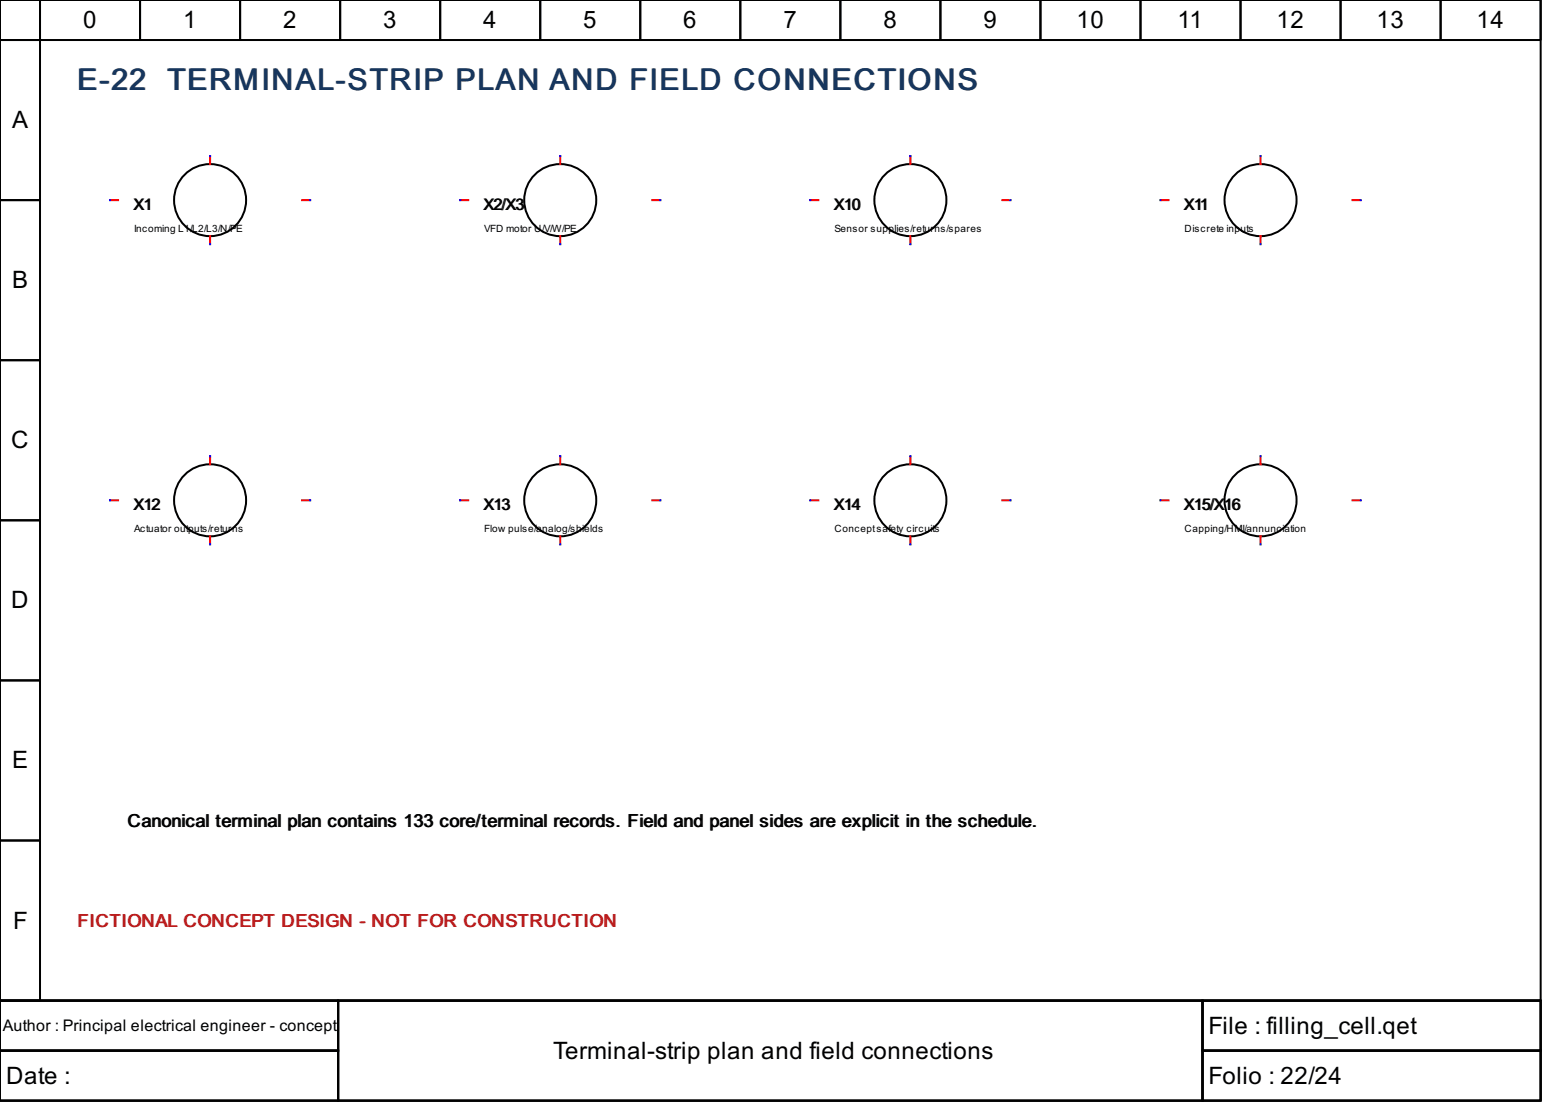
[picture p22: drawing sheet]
<svg xmlns="http://www.w3.org/2000/svg" width="204mm" height="146mm" viewBox="0 0 204 146" stroke-linecap="round" stroke-linejoin="round" font-family="sans-serif">
<defs><g id="words">
<g font-size="4" fill="#17365d">
<text x="10.2" y="11.9">E-22</text>
<text x="22.1" y="11.9">TERMINAL-STRIP PLAN AND FIELD CONNECTIONS</text>
</g>
<g font-size="3.2">
<text x="11" y="3.7">0</text>
<text x="24.2" y="3.7">1</text>
<text x="37.4" y="3.7">2</text>
<text x="50.7" y="3.7">3</text>
<text x="63.9" y="3.7">4</text>
<text x="77.1" y="3.7">5</text>
<text x="90.4" y="3.7">6</text>
<text x="103.6" y="3.7">7</text>
<text x="116.8" y="3.7">8</text>
<text x="130" y="3.7">9</text>
<text x="142.3" y="3.7">10</text>
<text x="155.7" y="3.7">11</text>
<text x="168.8" y="3.7">12</text>
<text x="182" y="3.7">13</text>
<text x="195.3" y="3.7">14</text>
<text x="1.6" y="16.9">A</text>
<text x="1.6" y="38.1">B</text>
<text x="1.5" y="59.3">C</text>
<text x="1.5" y="80.4">D</text>
<text x="1.6" y="101.6">E</text>
<text x="1.7" y="122.8">F</text>
<text x="159.8" y="136.7">File : filling_cell.qet</text>
<text x=".8" y="143.3">Date :</text>
<text x="73.2" y="140">Terminal-strip plan and field connections</text>
<text x="159.8" y="143.3">Folio : 22/24</text>
</g>
<text font-size="2.4" x="16.8" y="109.3">Canonical terminal plan contains 133 core/terminal records. Field and panel sides are explicit in the schedule.</text>
<text font-size="2.4" fill="#b91c1c" x="10.2" y="122.5">FICTIONAL CONCEPT DESIGN - NOT FOR CONSTRUCTION</text>
<g font-size="2.1">
<text x="17.7" y="27.8">X1</text>
<text x="64" y="27.8">X2/X3</text>
<text x="110.3" y="27.8">X10</text>
<text x="156.6" y="27.8">X11</text>
<text x="17.7" y="67.5">X12</text>
<text x="64" y="67.5">X13</text>
<text x="110.3" y="67.5">X14</text>
<text x="156.5" y="67.5">X15/X16</text>
<text x=".4" y="136.3">Author : Principal electrical engineer - concept</text>
</g>
<g font-size="1.3">
<text x="17.7" y="30.7">Incoming L1/L2/L3/N/PE</text>
<text x="64" y="30.7">VFD motor U/V/W/PE</text>
<text x="110.3" y="30.7">Sensor supplies/returns/spares</text>
<text x="156.6" y="30.7">Discrete inputs</text>
<text x="17.7" y="70.4">Actuator outputs/returns</text>
<text x="64" y="70.4">Flow pulse/analog/shields</text>
<text x="110.3" y="70.4">Conceptsafety circuits</text>
<text x="156.6" y="70.4">Capping/HMI/annunciation</text>
</g>
</g></defs>
<g fill="none" stroke="#000" stroke-width=".26">
<path d="M0 0h203.7v132.3h-203.7zM0 0h5.3v5.3h-5.3zM0 5.3h5.3v21.2h-5.3zM5.3 0h13.2v5.3h-13.2zM18.5 0h13.2v5.3h-13.2zM31.7 0h13.3v5.3h-13.3zM45 0h13.2v5.3h-13.2zM58.2 0h13.2v5.3h-13.2zM71.4 0h13.3v5.3h-13.3zM84.7 0h13.2v5.3h-13.2zM97.9 0h13.2v5.3h-13.2zM111.1 0h13.3v5.3h-13.3z"/>
<path d="M124.4 0h13.2v5.3h-13.2zM137.6 0h13.2v5.3h-13.2zM150.8 0h13.2v5.3h-13.2zM164 0h13.3v5.3h-13.3zM177.3 0h13.2v5.3h-13.2zM190.5 0h13.2v5.3h-13.2zM0 26.5h5.3v21.1h-5.3zM0 47.6h5.3v21.2h-5.3zM0 68.8h5.3v21.2h-5.3zM0 90h5.3v21.1h-5.3zM0 111.1h5.3v21.2h-5.3zM0 132.3h203.7v13.2h-203.7z"/>
<path d="M0 132.3h44.7v6.6h-44.7zM0 138.9h44.7v6.6h-44.7zM44.7 132.3h114.3v13.2h-114.3zM159 132.3h44.7v6.6h-44.7zM159 138.9h44.7v6.6h-44.7z"/>
<circle cx="27.8" cy="26.5" r="4.8"/>
<circle cx="74.1" cy="26.5" r="4.8"/>
<circle cx="120.4" cy="26.5" r="4.8"/>
<circle cx="166.7" cy="26.5" r="4.8"/>
<circle cx="27.8" cy="66.1" r="4.8"/>
<circle cx="74.1" cy="66.1" r="4.8"/>
<circle cx="120.4" cy="66.1" r="4.8"/>
<circle cx="166.7" cy="66.1" r="4.8"/>
</g>
<g fill="none" stroke="#f00" stroke-width=".26">
<path d="M14.6 26.5h1M27.8 20.6v1.1M27.8 31.2v1.1M40 26.5h1M60.9 26.5h1M74.1 20.6v1.1M74.1 31.2v1.1M86.3 26.5h1M107.2 26.5h1M120.4 20.6v1.1M120.4 31.2v1.1M132.6 26.5h1"/>
<path d="M153.5 26.5h1M166.7 20.6v1.1M166.7 31.2v1.1M178.9 26.5h1M14.6 66.1h1M27.8 60.3v1.1M27.8 70.9v1.1M40 66.1h1M60.9 66.1h1M74.1 60.3v1.1M74.1 70.9v1.1M86.3 66.1h1"/>
<path d="M107.2 66.1h1M120.4 60.3v1.1M120.4 70.9v1.1M132.6 66.1h1M153.5 66.1h1M166.7 60.3v1.1M166.7 70.9v1.1M178.9 66.1h1"/>
</g>
<g fill="none" stroke="#00f" stroke-width=".26">
<path d="M14.6 26.5h.1M27.8 20.6h.1M27.8 32.3h.1M41 26.5h.1M60.9 26.5h.1M74.1 20.6h.1M74.1 32.3h.1M87.3 26.5h.1M107.2 26.5h.1M120.4 20.6h.1M120.4 32.3h.1M133.6 26.5h.1"/>
<path d="M153.5 26.5h.1M166.7 20.6h.1M166.7 32.3h.1M179.9 26.5h.1M14.6 66.1h.1M27.8 60.3h.1M27.8 72h.1M41 66.1h.1M60.9 66.1h.1M74.1 60.3h.1M74.1 72h.1M87.3 66.1h.1"/>
<path d="M107.2 66.1h.1M120.4 60.3h.1M120.4 72h.1M133.6 66.1h.1M153.5 66.1h.1M166.7 60.3h.1M166.7 72h.1M179.9 66.1h.1"/>
</g>
<use href="#words"/>
</svg>
